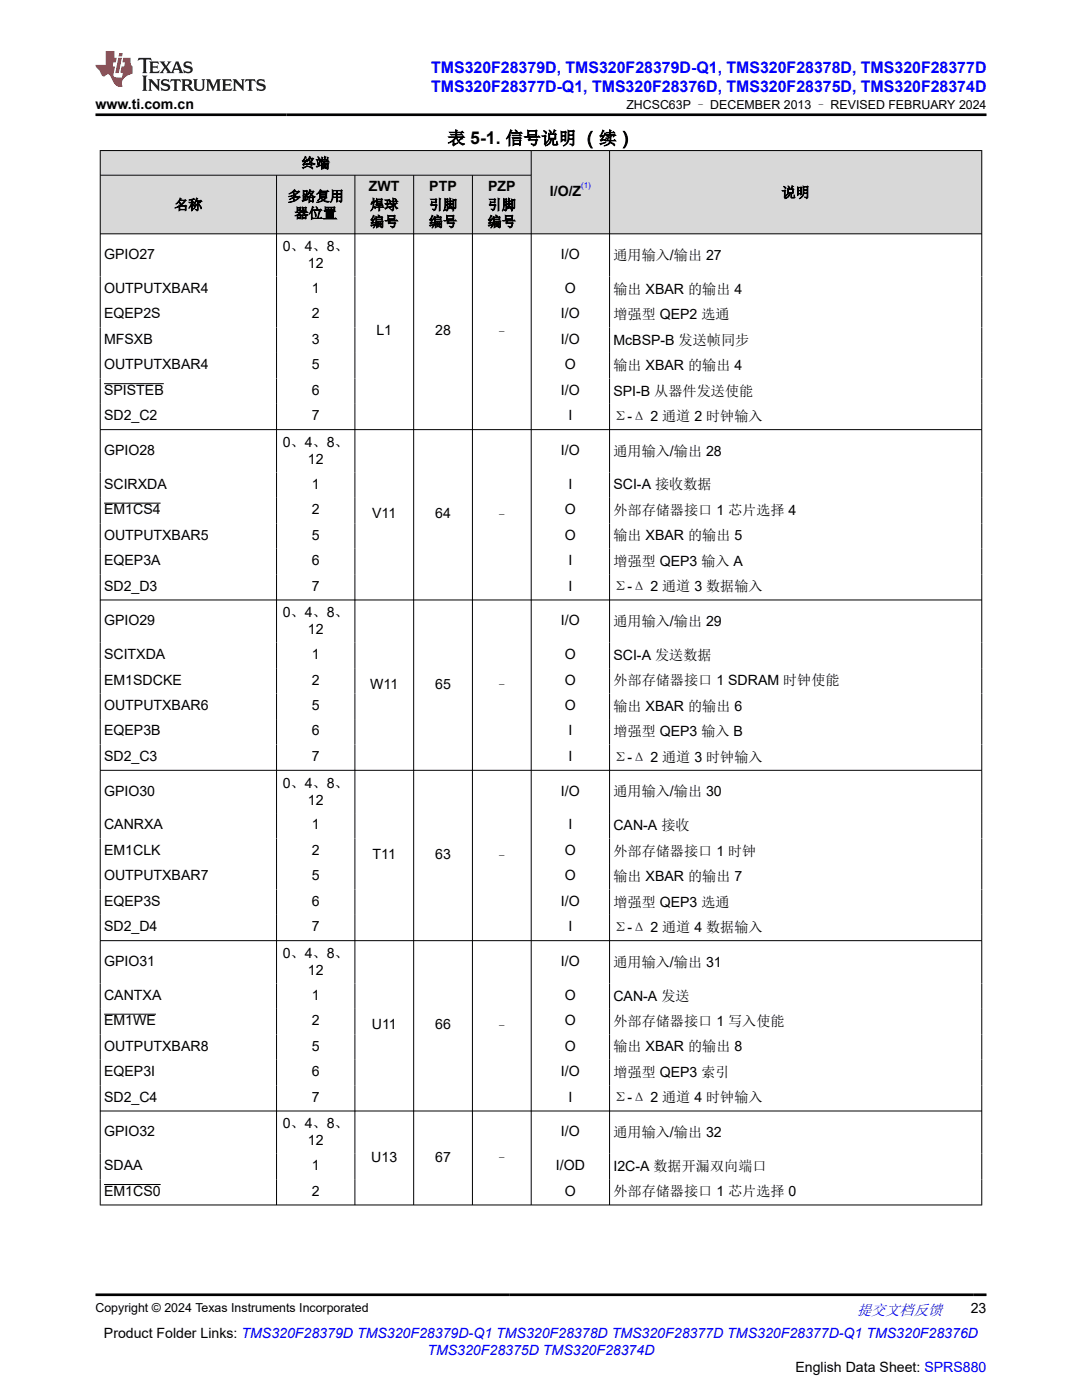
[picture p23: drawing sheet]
<svg xmlns="http://www.w3.org/2000/svg" width="216mm" height="279mm" viewBox="0 0 216 279" stroke-linecap="round" stroke-linejoin="round" font-family="sans-serif">
<defs><g id="words">
<text font-size="3.5" x="89.3" y="28.8">表 5-1. 信号说明 （续）</text>
<g font-size="3.2" fill="#00f">
<text x="86" y="14.5">TMS320F28379D, TMS320F28379D-Q1, TMS320F28378D, TMS320F28377D</text>
<text x="86" y="18.3">TMS320F28377D-Q1, TMS320F28376D, TMS320F28375D, TMS320F28374D</text>
</g>
<text font-size="3" fill="#00f" x="171" y="262.4">提交文档反馈</text>
<g font-size="2.8">
<text x="19" y="21.7">www.ti.com.cn</text>
<text x="60.2" y="33.5">终端</text>
<text x="34.8" y="41.8">名称</text>
<text x="57.4" y="40.1">多路复用</text>
<text x="73.6" y="38.2">ZWT</text>
<text x="73.9" y="41.8">焊球</text>
<text x="85.6" y="41.8">引脚</text>
<text x="85.7" y="38.2">PTP</text>
<text x="97.3" y="41.8">引脚</text>
<text x="97.4" y="38.2">PZP</text>
<text x="109.7" y="39.1">I/O/Z</text>
<text x="155.9" y="39.4">说明</text>
<text x="58.8" y="43.5">器位置</text>
<text x="73.9" y="45.2">编号</text>
<text x="85.6" y="45.2">编号</text>
<text x="97.3" y="45.2">编号</text>
<text x="20.8" y="51.7">GPIO27</text>
<text x="56.4" y="50.1">0、4、8、</text>
<text x="61.4" y="53.5">12</text>
<text x="111.9" y="51.7">I/O</text>
<text x="122.4" y="51.8">通用输入/输出 27</text>
<text x="20.8" y="58.5">OUTPUTXBAR4</text>
<text x="62.2" y="58.5">1</text>
<text x="112.7" y="58.5">O</text>
<text x="122.4" y="58.6">输出 XBAR 的输出 4</text>
<text x="20.8" y="63.5">EQEP2S</text>
<text x="62.2" y="63.5">2</text>
<text x="111.9" y="63.5">I/O</text>
<text x="122.4" y="63.7">增强型 QEP2 选通</text>
<text x="20.8" y="68.6">MFSXB</text>
<text x="62.2" y="68.6">3</text>
<text x="75.1" y="66.9">L1</text>
<text x="86.8" y="66.9">28</text>
<text x="98.7" y="67.2">–</text>
<text x="111.9" y="68.6">I/O</text>
<text x="122.4" y="68.8">McBSP-B 发送帧同步</text>
<text x="20.8" y="73.7">OUTPUTXBAR4</text>
<text x="62.2" y="73.7">5</text>
<text x="112.7" y="73.7">O</text>
<text x="122.4" y="73.9">输出 XBAR 的输出 4</text>
<text x="20.8" y="78.8">SPISTEB</text>
<text x="20.8" y="83.9">SD2_C2</text>
<text x="62.2" y="78.8">6</text>
<text x="62.2" y="83.9">7</text>
<text x="111.9" y="78.8">I/O</text>
<text x="113.4" y="83.9">I</text>
<text x="122.4" y="78.9">SPI-B 从器件发送使能</text>
<text x="56.4" y="89.2">0、4、8、</text>
<text x="122.4" y="84">Σ-Δ 2 通道 2 时钟输入</text>
<text x="20.8" y="90.8">GPIO28</text>
<text x="61.4" y="92.6">12</text>
<text x="111.9" y="90.8">I/O</text>
<text x="122.4" y="90.9">通用输入/输出 28</text>
<text x="20.8" y="97.5">SCIRXDA</text>
<text x="62.2" y="97.5">1</text>
<text x="113.4" y="97.5">I</text>
<text x="122.4" y="97.7">SCI-A 接收数据</text>
<text x="20.8" y="102.6">EM1CS4</text>
<text x="20.8" y="107.7">OUTPUTXBAR5</text>
<text x="62.2" y="102.6">2</text>
<text x="62.2" y="107.7">5</text>
<text x="74.3" y="103.5">V11</text>
<text x="86.8" y="103.5">64</text>
<text x="98.7" y="103.8">–</text>
<text x="112.7" y="102.6">O</text>
<text x="112.7" y="107.7">O</text>
<text x="122.4" y="102.8">外部存储器接口 1 芯片选择 4</text>
<text x="122.4" y="107.8">输出 XBAR 的输出 5</text>
<text x="20.8" y="112.8">EQEP3A</text>
<text x="62.2" y="112.8">6</text>
<text x="113.4" y="112.8">I</text>
<text x="122.4" y="112.9">增强型 QEP3 输入 A</text>
<text x="20.8" y="117.9">SD2_D3</text>
<text x="62.2" y="117.9">7</text>
<text x="113.4" y="117.9">I</text>
<text x="122.4" y="118">Σ-Δ 2 通道 3 数据输入</text>
<text x="20.8" y="124.8">GPIO29</text>
<text x="56.4" y="123.2">0、4、8、</text>
<text x="111.9" y="124.8">I/O</text>
<text x="122.4" y="124.9">通用输入/输出 29</text>
<text x="20.8" y="131.5">SCITXDA</text>
<text x="61.4" y="126.6">12</text>
<text x="62.2" y="131.5">1</text>
<text x="112.7" y="131.5">O</text>
<text x="122.4" y="131.7">SCI-A 发送数据</text>
<text x="20.8" y="136.6">EM1SDCKE</text>
<text x="62.2" y="136.6">2</text>
<text x="73.9" y="137.5">W11</text>
<text x="86.8" y="137.5">65</text>
<text x="98.7" y="137.7">–</text>
<text x="112.7" y="136.6">O</text>
<text x="122.4" y="136.8">外部存储器接口 1 SDRAM 时钟使能</text>
<text x="20.8" y="141.7">OUTPUTXBAR6</text>
<text x="62.2" y="141.7">5</text>
<text x="112.7" y="141.7">O</text>
<text x="122.4" y="141.8">输出 XBAR 的输出 6</text>
<text x="20.8" y="146.8">EQEP3B</text>
<text x="62.2" y="146.8">6</text>
<text x="113.4" y="146.8">I</text>
<text x="122.4" y="146.9">增强型 QEP3 输入 B</text>
<text x="20.8" y="151.9">SD2_C3</text>
<text x="62.2" y="151.9">7</text>
<text x="113.4" y="151.9">I</text>
<text x="122.4" y="152">Σ-Δ 2 通道 3 时钟输入</text>
<text x="20.8" y="158.8">GPIO30</text>
<text x="56.4" y="157.2">0、4、8、</text>
<text x="61.4" y="160.6">12</text>
<text x="111.9" y="158.8">I/O</text>
<text x="122.4" y="158.9">通用输入/输出 30</text>
<text x="20.8" y="165.5">CANRXA</text>
<text x="62.2" y="165.5">1</text>
<text x="113.4" y="165.5">I</text>
<text x="122.4" y="165.7">CAN-A 接收</text>
<text x="20.8" y="170.6">EM1CLK</text>
<text x="62.2" y="170.6">2</text>
<text x="74.4" y="171.5">T11</text>
<text x="86.8" y="171.5">63</text>
<text x="98.7" y="171.7">–</text>
<text x="112.7" y="170.6">O</text>
<text x="122.4" y="170.8">外部存储器接口 1 时钟</text>
<text x="20.8" y="175.7">OUTPUTXBAR7</text>
<text x="62.2" y="175.7">5</text>
<text x="112.7" y="175.7">O</text>
<text x="122.4" y="175.8">输出 XBAR 的输出 7</text>
<text x="20.8" y="180.8">EQEP3S</text>
<text x="20.8" y="185.9">SD2_D4</text>
<text x="62.2" y="180.8">6</text>
<text x="62.2" y="185.9">7</text>
<text x="111.9" y="180.8">I/O</text>
<text x="113.4" y="185.9">I</text>
<text x="122.4" y="180.9">增强型 QEP3 选通</text>
<text x="122.4" y="186">Σ-Δ 2 通道 4 数据输入</text>
<text x="56.4" y="191.2">0、4、8、</text>
<text x="20.8" y="192.8">GPIO31</text>
<text x="61.4" y="194.6">12</text>
<text x="111.9" y="192.8">I/O</text>
<text x="122.4" y="192.9">通用输入/输出 31</text>
<text x="20.8" y="199.5">CANTXA</text>
<text x="62.2" y="199.5">1</text>
<text x="112.7" y="199.5">O</text>
<text x="122.4" y="199.7">CAN-A 发送</text>
<text x="20.8" y="204.6">EM1WE</text>
<text x="20.8" y="209.7">OUTPUTXBAR8</text>
<text x="62.2" y="204.6">2</text>
<text x="62.2" y="209.7">5</text>
<text x="74.2" y="205.5">U11</text>
<text x="86.8" y="205.5">66</text>
<text x="98.7" y="205.7">–</text>
<text x="112.7" y="204.6">O</text>
<text x="112.7" y="209.7">O</text>
<text x="122.4" y="204.8">外部存储器接口 1 写入使能</text>
<text x="122.4" y="209.8">输出 XBAR 的输出 8</text>
<text x="20.8" y="214.8">EQEP3I</text>
<text x="62.2" y="214.8">6</text>
<text x="111.9" y="214.8">I/O</text>
<text x="122.4" y="214.9">增强型 QEP3 索引</text>
<text x="20.8" y="219.9">SD2_C4</text>
<text x="62.2" y="219.9">7</text>
<text x="113.4" y="219.9">I</text>
<text x="122.4" y="220">Σ-Δ 2 通道 4 时钟输入</text>
<text x="20.8" y="226.8">GPIO32</text>
<text x="56.4" y="225.2">0、4、8、</text>
<text x="111.9" y="226.8">I/O</text>
<text x="122.4" y="226.9">通用输入/输出 32</text>
<text x="20.8" y="233.5">SDAA</text>
<text x="61.4" y="228.6">12</text>
<text x="62.2" y="233.5">1</text>
<text x="74.1" y="231.8">U13</text>
<text x="86.8" y="231.8">67</text>
<text x="98.7" y="232.1">–</text>
<text x="110.9" y="233.5">I/OD</text>
<text x="122.4" y="233.7">I2C-A 数据开漏双向端口</text>
<text x="20.8" y="238.6">EM1CS0</text>
<text x="62.2" y="238.6">2</text>
<text x="112.7" y="238.6">O</text>
<text x="122.4" y="238.7">外部存储器接口 1 芯片选择 0</text>
<text x="193.7" y="262.1">23</text>
<text x="20.7" y="266.9">Product Folder Links: TMS320F28379D TMS320F28379D-Q1 TMS320F28378D TMS320F28377D TMS320F28377D-Q1 TMS320F28376D</text>
<text x="158.7" y="273.7">English Data Sheet: SPRS880</text>
</g>
<text font-size="2.8" fill="#00f" x="85.3" y="270.3">TMS320F28375D TMS320F28374D</text>
<g font-size="2.5">
<text x="125" y="21.8">ZHCSC63P – DECEMBER 2013 – REVISED FEBRUARY 2024</text>
<text x="19" y="261.8">Copyright © 2024 Texas Instruments Incorporated</text>
</g>
<text font-size="1.6" fill="#00f" x="116" y="37.4">(1)</text>
</g></defs>
<g fill="#d8d8d8">
<path d="M20 30h175.9v5h-175.9z" fill-rule="evenodd"/>
<path d="M20.1 30.1h85.8v4.8h-85.8z" fill-rule="evenodd"/>
<path d="M106.1 30.1h15.5v16.5h-15.5z" fill-rule="evenodd"/>
<path d="M121.7 30.1h74.1v16.5h-74.1z" fill-rule="evenodd"/>
<path d="M20.1 35h35v11.6h-35z" fill-rule="evenodd"/>
<path d="M55.2 35h15.6v11.6h-15.6z" fill-rule="evenodd"/>
<path d="M70.9 35h11.6v11.6h-11.6z" fill-rule="evenodd"/>
<path d="M82.6 35h11.6v11.6h-11.6z" fill-rule="evenodd"/>
<path d="M94.3 35h11.6v11.6h-11.6z" fill-rule="evenodd"/>
</g>
<g fill="none" stroke="#000" stroke-width=".2">
<path d="M19.9 30h176.1M19.9 35h86.2M20 30v210.5M55.2 35v205.5M70.8 35v205.5M82.5 35v205.5M94.3 35v205.5M106 30v210.5M121.6 30v210.5M195.9 30v210.5M196 46.7h-176.1M20.8 76.6h11.9"/>
<path d="M19.9 85.7h176.1M19.9 119.7h176.1M20.8 100.4h11.3M19.9 153.7h176.1M19.9 187.7h176.1M20.8 202.4h10.3M19.9 221.7h176.1M20.8 236.4h11.3M19.9 240.5h176.1"/>
</g>
<path d="M27.7 11.6l-.2 .5 .5-.2h.6v.1v2.2l-.2 .4h1l-.2-.4v-2.2v-.1h.5l.5 .2-.1-.5zM29.8 12.3l.2 .4v1.5l-.2 .4h1.9l.1-.6a1.08 1.08 0 0 1-1.3 .2v-.7h.6l.4 .2v-.7l-.4 .2h-.6v-.5l.2-.2a1 1 0 0 1 1 .3l-.1-.5zM31.8 12.3l1 1.1-1 1.2h.9l-.2-.2 .4-.8 .5 .8-.2 .2h1.6l-.2-.2 .1-.5h1l.1 .5-.1 .2h.9l-.2-.3-.8-2h-.5l-1 2.2-.8-1.1 .9-1.1h-.8l.2 .2-.5 .6-.3-.6 .1-.2zM35.2 12.7l.4 1h-.8zM36.8 12.4a.65 .65 0 0 0-.2 .7 .65 .65 0 0 0 .6 .5l.7 .1 .1 .3a.79 .79 0 0 1-.7 .4 .79 .79 0 0 1-.7-.5l.1 .7 .2-.1a.93 .93 0 0 0 1.1 .1 .93 .93 0 0 0 .4-1 1.46 1.46 0 0 0-1.2-.6l-.1-.3a1.09 1.09 0 0 1 1.2 .2l-.2-.6-.1 .1-.6-.2zM28.4 15.1l.2 .4v2.2l-.2 .4h1l-.2-.4v-2.2l.2-.4zM29.6 15.8l.2 .4v1.5l-.2 .4h.8l-.3-.4v-1.3l1.7 1.8v-2l.2-.4h-.8l.2 .2 .1 1.1-1.2-1.3zM32.3 15.9a.65 .65 0 0 0-.2 .8 .65 .65 0 0 0 .7 .4l.6 .2 .1 .2a.79 .79 0 0 1-.7 .4 .79 .79 0 0 1-.7-.5l.1 .7 .2-.1a.93 .93 0 0 0 1.1 .1 .93 .93 0 0 0 .4-.9 1.46 1.46 0 0 0-1.2-.6l-.1-.4a1.09 1.09 0 0 1 1.2 .2l-.2-.6-.1 .1-.6-.1zM34.1 15.8l-.1 .6a.63 .63 0 0 1 .7-.3l.1 1.6-.3 .4h1l-.2-.4v-1.6a.66 .66 0 0 1 .8 .3l-.1-.6zM36.2 15.8l.2 .4v1.5l-.2 .4h.9l-.2-.2v-.7h.5l.1 .2a.79 .79 0 0 0 1.2 .6l-1-.9a.61 .61 0 0 0 .6-.6 .61 .61 0 0 0-.5-.7zM36.9 16.1h.2a.47 .47 0 0 1 .5 .1 .47 .47 0 0 1 .1 .5l-.2 .1-.6 .1zM38.5 15.8l.2 .2a2.27 2.27 0 0 0 .4 2 1.04 1.04 0 0 0 1.7-.7v-1.3l.2-.2h-.8l.2 .4v1.1a.6 .6 0 0 1-.6 .6 .6 .6 0 0 1-.6-.6v-1.1l.3-.4zM41.1 15.8l.2 .4v1.5l-.2 .4h.7l-.2-.4v-1.4l.9 1.9 .8-1.9v1.4l-.2 .4h1l-.3-.4v-1.5l.3-.4h-.8l-.7 1.5-.7-1.5zM44.3 15.8l.2 .4v1.5l-.2 .4h1.9l.1-.6a1.09 1.09 0 0 1-1.3 .2v-.7h.6l.4 .2v-.6l-.4 .2h-.6v-.6l.2-.1a1.01 1.01 0 0 1 1 .3l-.1-.6zM46.4 15.8l.3 .4v1.5l-.3 .4h.8l-.2-.4v-1.3l1.6 1.8v-2l.2-.4h-.7l.2 .2v1.1l-1.2-1.3zM49 15.8l-.1 .6a.63 .63 0 0 1 .8-.3v1.6l-.3 .4h1l-.2-.4v-1.6a.66 .66 0 0 1 .8 .3l-.1-.6zM51.4 15.9a.65 .65 0 0 0-.2 .8 .65 .65 0 0 0 .6 .4l.6 .2 .2 .2a.79 .79 0 0 1-.8 .4 .79 .79 0 0 1-.6-.5l.1 .7 .2-.1a.93 .93 0 0 0 1 .1 .93 .93 0 0 0 .5-.9 1.46 1.46 0 0 0-1.3-.6l-.1-.4a1.09 1.09 0 0 1 1.3 .2l-.2-.6-.2 .1-.5-.1z" fill="#231f20"/>
<path d="M21.1 10.2v2.8h-2.1l.1 .3 .9 1a.95 .95 0 0 0 .9 .9 .59 .59 0 0 1 .6-.4 .59 .59 0 0 1 .5 .4l.4 .7a1.59 1.59 0 0 0 2.1 1.4 1.61 1.61 0 0 1 1-2.3l1-.3-.1-1.5a1.59 1.59 0 0 1-.4-1.7h-1.4l-.2 .9h.5l-.1 .9h-.5l-.2 1v.2l.4 .1-.2 .9h-.6a.73 .73 0 0 1-1.1-.7l.3-1.5h-.5l.2-.9h.5l.2-.9h-.5v-1.3zM23.6 11.5l-.6 3.1h.7l.6-3.1zM23.8 10.6l-.1 .6h.7l.1-.6z" fill="#ed1c24"/>
<path d="M19 22.9h177.8M19 258.4h177.8" fill="none" stroke="#000" stroke-width=".53"/>
<use href="#words"/>
</svg>
